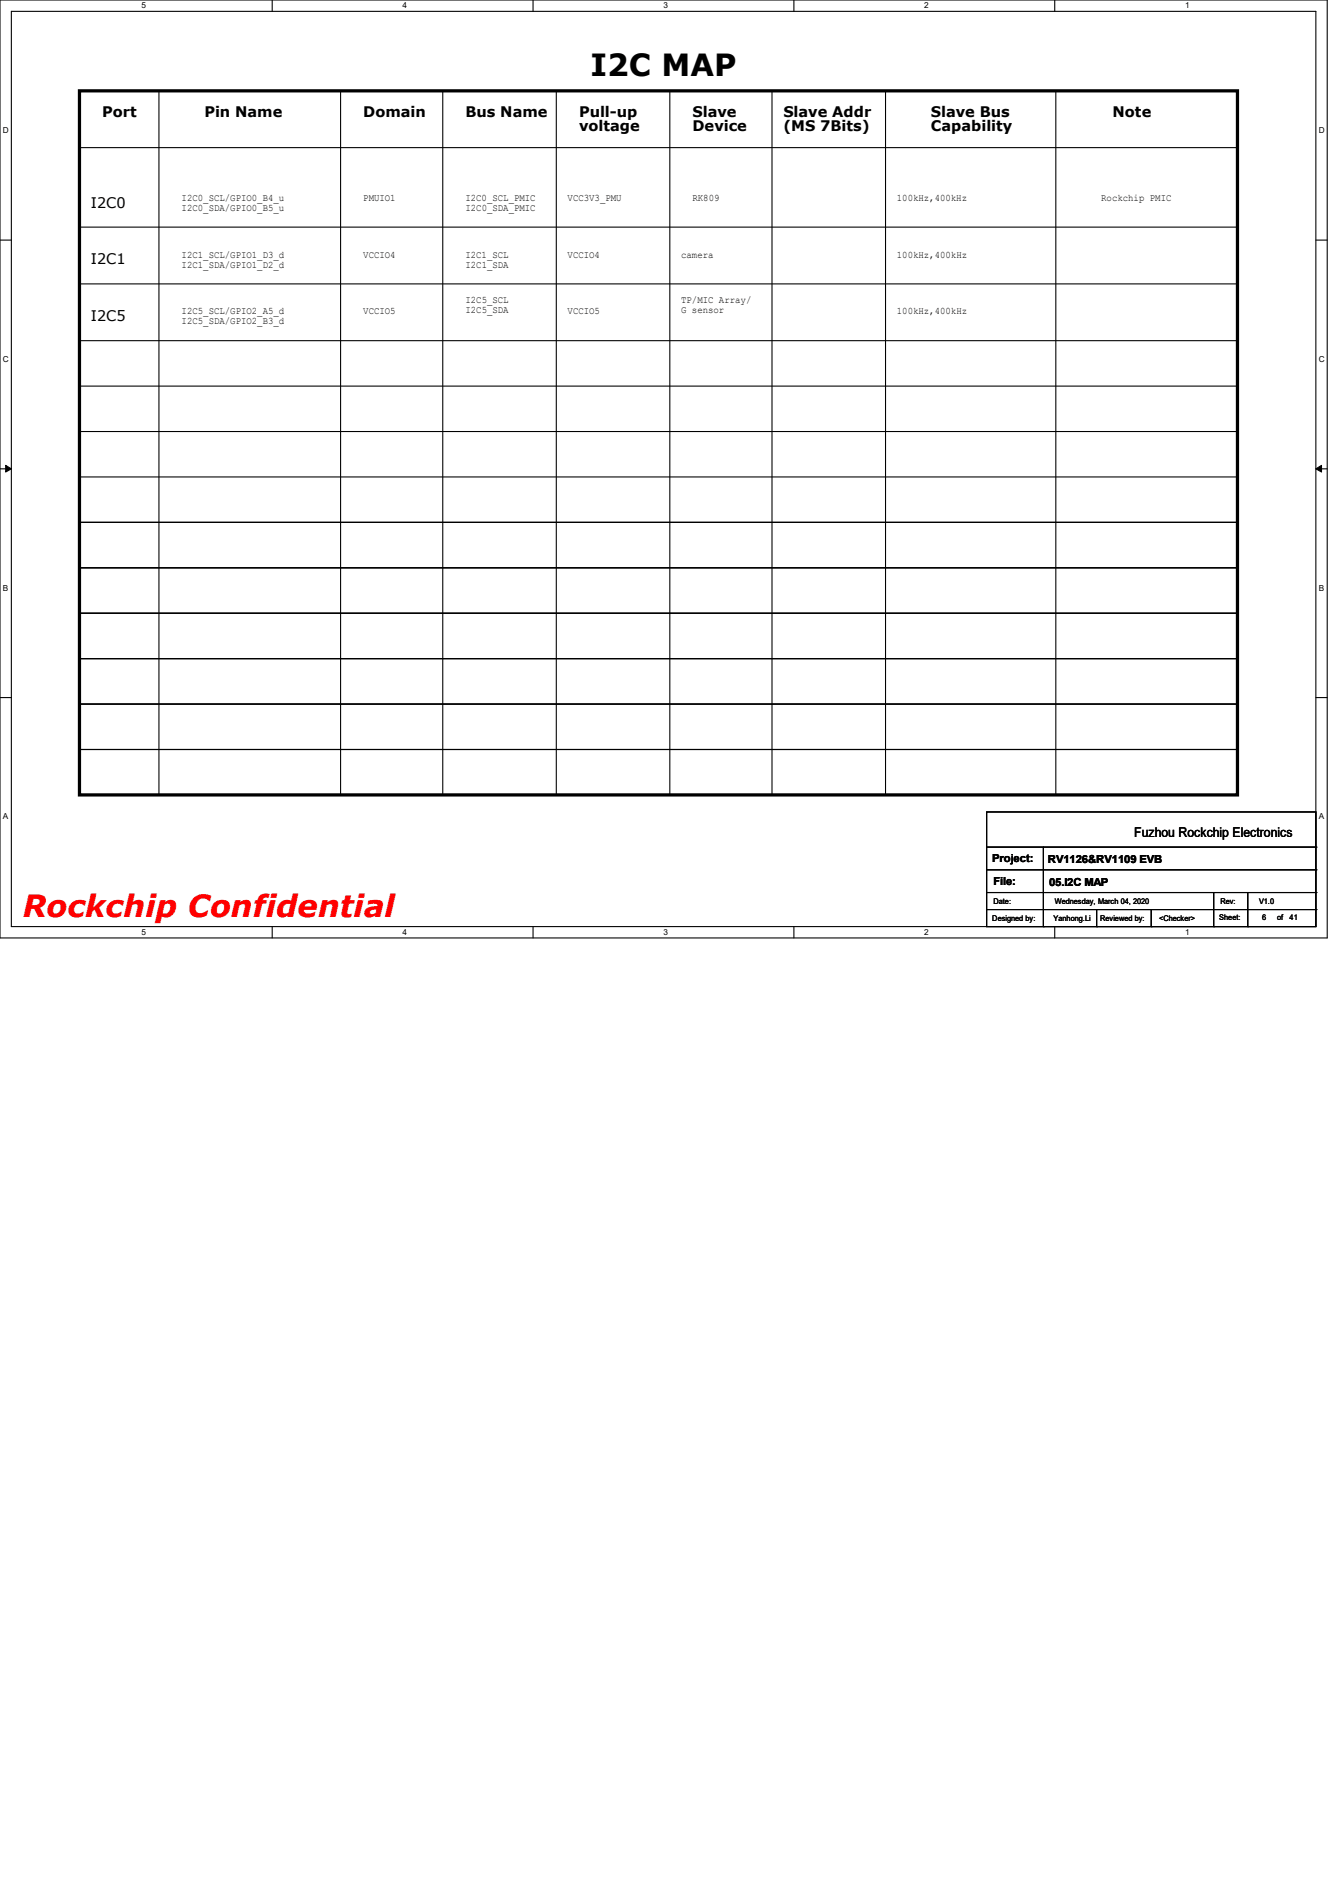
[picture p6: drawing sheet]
<svg xmlns="http://www.w3.org/2000/svg" width="210mm" height="297mm" viewBox="0 0 210 297" stroke-linecap="round" stroke-linejoin="round" font-family="sans-serif">
<defs><g id="words">
<text font-size="4.8" x="92.5" y="11.9">I2C MAP</text>
<text font-size="4.8" fill="#f00" x="3.6" y="143.5">Rockchip Confidential</text>
<g font-size="2.3">
<text x="16" y="18.3">Port</text>
<text x="32" y="18.3">Pin Name</text>
<text x="56.9" y="18.3">Domain</text>
<text x="72.9" y="18.3">Bus Name</text>
<text x="90.7" y="20.6">voltage</text>
<text x="90.7" y="18.3">Pull-up</text>
<text x="108.5" y="18.3">Slave</text>
<text x="108.5" y="20.6">Device</text>
<text x="122.7" y="18.3">Slave Addr</text>
<text x="122.7" y="20.6">(MS 7Bits)</text>
<text x="145.8" y="18.3">Slave Bus</text>
<text x="145.8" y="20.6">Capability</text>
<text x="174.2" y="18.3">Note</text>
<text x="14.2" y="32.5">I2C0</text>
<text x="14.2" y="41.4">I2C1</text>
<text x="14.2" y="50.3">I2C5</text>
</g>
<text font-size="2.1" x="177.6" y="131">Fuzhou Rockchip Electronics</text>
<g font-size="1.7">
<text x="155.4" y="135">Project:</text>
<text x="164.1" y="135.1">RV1126&amp;RV1109 EVB</text>
<text x="155.6" y="138.5">File:</text>
<text x="164.3" y="138.7">05.I2C MAP</text>
</g>
<g font-size="1.6">
<text x="28.4" y="31.5">I2C0_SCL/GPIO0_B4_u</text>
<text x="28.4" y="33">I2C0_SDA/GPIO0_B5_u</text>
<text x="56.9" y="31.5">PMUIO1</text>
<text x="72.9" y="31.5">I2C0_SCL_PMIC</text>
<text x="72.9" y="33">I2C0_SDA_PMIC</text>
<text x="88.9" y="31.5">VCC3V3_PMU</text>
<text x="108.5" y="31.5">RK809</text>
<text x="140.5" y="31.5">100kHz,400kHz</text>
<text x="172.5" y="31.5">Rockchip PMIC</text>
<text x="28.4" y="40.3">I2C1_SCL/GPIO1_D3_d</text>
<text x="28.4" y="41.9">I2C1_SDA/GPIO1_D2_d</text>
<text x="56.9" y="40.3">VCCIO4</text>
<text x="72.9" y="40.3">I2C1_SCL</text>
<text x="72.9" y="41.9">I2C1_SDA</text>
<text x="88.9" y="40.3">VCCIO4</text>
<text x="106.7" y="40.3">camera</text>
<text x="140.5" y="40.3">100kHz,400kHz</text>
<text x="72.9" y="47.5">I2C5_SCL</text>
<text x="106.7" y="47.5">TP/MIC Array/</text>
<text x="28.4" y="49.2">I2C5_SCL/GPIO2_A5_d</text>
<text x="28.4" y="50.8">I2C5_SDA/GPIO2_B3_d</text>
<text x="56.9" y="49.2">VCCIO5</text>
<text x="72.9" y="49">I2C5_SDA</text>
<text x="88.9" y="49.2">VCCIO5</text>
<text x="106.7" y="49">G sensor</text>
<text x="140.5" y="49.2">100kHz,400kHz</text>
</g>
<g font-size="1.3">
<text x="22.2" y="1.3">5</text>
<text x="63" y="1.3">4</text>
<text x="103.9" y="1.3">3</text>
<text x="144.7" y="1.3">2</text>
<text x="185.6" y="1.3">1</text>
<text x=".5" y="20.8">D</text>
<text x="206.5" y="20.8">D</text>
<text x=".5" y="56.6">C</text>
<text x="206.5" y="56.6">C</text>
<text x=".5" y="92.5">B</text>
<text x="206.5" y="92.5">B</text>
<text x=".5" y="128.3">A</text>
<text x="206.5" y="128.3">A</text>
<text x="22.2" y="146.4">5</text>
<text x="63" y="146.4">4</text>
<text x="103.9" y="146.4">3</text>
<text x="144.7" y="146.4">2</text>
<text x="185.6" y="146.4">1</text>
</g>
<g font-size="1.2">
<text x="155.6" y="141.6">Date:</text>
<text x="165.2" y="141.6">Wednesday, March 04, 2020</text>
<text x="191.1" y="141.6">Rev:</text>
<text x="197.2" y="141.6">V1.0</text>
<text x="155.4" y="144.3">Designed by:</text>
<text x="165" y="144.3">Yanhong.Li</text>
<text x="172.3" y="144.3">Reviewed by:</text>
<text x="181.5" y="144.3">&lt;Checker&gt;</text>
<text x="191" y="144.1">Sheet:</text>
<text x="197.7" y="144.1">6</text>
<text x="200" y="144.1">of</text>
<text x="202" y="144.1">41</text>
</g>
</g></defs>
<path d="M0 0h207.9v146.9h-207.9zM1.8 1.8h204.3v143.3h-204.3z" fill="none" stroke="#000" stroke-width=".17"/>
<g fill="#fff">
<path d="M22.2 .2h.7v1.4h-.7z"/>
<path d="M22.2 145.2h.7v1.4h-.7z"/>
</g>
<path d="M42.6 0v1.8M42.6 145.1v1.8" fill="none" stroke="#000" stroke-width=".17"/>
<g fill="#fff">
<path d="M63 .2h.7v1.4h-.7z"/>
<path d="M63 145.2h.7v1.4h-.7z"/>
</g>
<path d="M83.5 0v1.8M83.5 145.1v1.8" fill="none" stroke="#000" stroke-width=".17"/>
<g fill="#fff">
<path d="M103.9 .2h.7v1.4h-.7z"/>
<path d="M103.9 145.2h.7v1.4h-.7z"/>
</g>
<path d="M124.3 0v1.8M124.3 145.1v1.8" fill="none" stroke="#000" stroke-width=".17"/>
<g fill="#fff">
<path d="M144.7 .2h.7v1.4h-.7z"/>
<path d="M144.7 145.2h.7v1.4h-.7z"/>
</g>
<path d="M165.2 0v1.8M165.2 145.1v1.8" fill="none" stroke="#000" stroke-width=".17"/>
<g fill="#fff">
<path d="M185.6 .2h.7v1.4h-.7z"/>
<path d="M185.6 145.2h.7v1.4h-.7z"/>
<path d="M.5 19.7h.9v1.4h-.9z"/>
<path d="M206.5 19.7h.9v1.4h-.9z"/>
<path d="M.5 55.5h.9v1.4h-.9z"/>
<path d="M206.5 55.5h.9v1.4h-.9z"/>
</g>
<path d="M0 37.6h1.8M206.1 37.6h1.8" fill="none" stroke="#000" stroke-width=".17"/>
<g fill="#fff">
<path d="M.5 91.3h.8v1.4h-.8z"/>
<path d="M206.5 91.3h.8v1.4h-.8z"/>
</g>
<path d="M0 73.4h1.8M206.1 73.4h1.8" fill="none" stroke="#000" stroke-width=".17"/>
<path d="M.9 72.9l.9 .5-.9 .5zM206.1 73.4l.9-.5v1z" fill="#000" stroke="#000" stroke-width=".16"/>
<g fill="#fff">
<path d="M.5 127.1h.8v1.4h-.8z"/>
<path d="M206.5 127.1h.8v1.4h-.8z"/>
</g>
<g fill="none" stroke="#000" stroke-width=".17">
<path d="M24.9 14.2v110.3M53.3 14.2v110.3M69.3 14.2v110.3M87.1 14.2v110.3M104.9 14.2v110.3M120.9 14.2v110.3M138.7 14.2v110.3M165.4 14.2v110.3M12.4 23.1h181.4M12.4 35.6h181.4M193.8 23.1h.1M193.8 35.6h.1"/>
<path d="M12.4 44.4h181.4M12.4 53.3h181.4M193.8 44.4h.1M193.8 53.3h.1M12.4 74.7h181.4M12.4 67.6h181.4M12.4 60.5h181.4M193.8 74.7h.1M193.8 67.6h.1M193.8 60.5h.1M12.4 81.8h181.4M12.4 88.9h181.4"/>
<path d="M12.4 96h181.4M193.8 81.8h.1M193.8 88.9h.1M193.8 96h.1M0 109.2h1.8M12.4 103.1h181.4M12.4 110.2h181.4M12.4 117.3h181.4M193.8 103.1h.1M193.8 110.2h.1M193.8 117.3h.1M206.1 109.2h1.8"/>
<path d="M24.9 124.5h.1M53.3 124.5h.1M69.3 124.5h.1M87.1 124.5h.1M104.9 124.5h.1M120.9 124.5h.1M138.7 124.5h.1M154.5 127.1h51.6v18h-51.6zM154.5 132.6h51.6M154.5 136.2h51.6M154.5 139.7h51.6M163.4 132.6v12.5"/>
<path d="M165.4 124.5h.1M190.1 139.7v5.4M195.4 139.7v5.4M206.1 132.6h.1M206.1 136.2h.1M206.1 139.7h.1M154.5 142.4h51.6M163.4 145.1h.1M171.7 145.1h.1M171.7 142.4v2.7M180.3 145.1h.1M180.3 142.4v2.7"/>
<path d="M190.1 145.1h.1M195.4 145.1h.1M206.1 142.4h.1"/>
</g>
<path d="M12.4 14.2h181.4v110.3h-181.4z" fill="none" stroke="#000" stroke-width=".51"/>
<use href="#words"/>
</svg>
